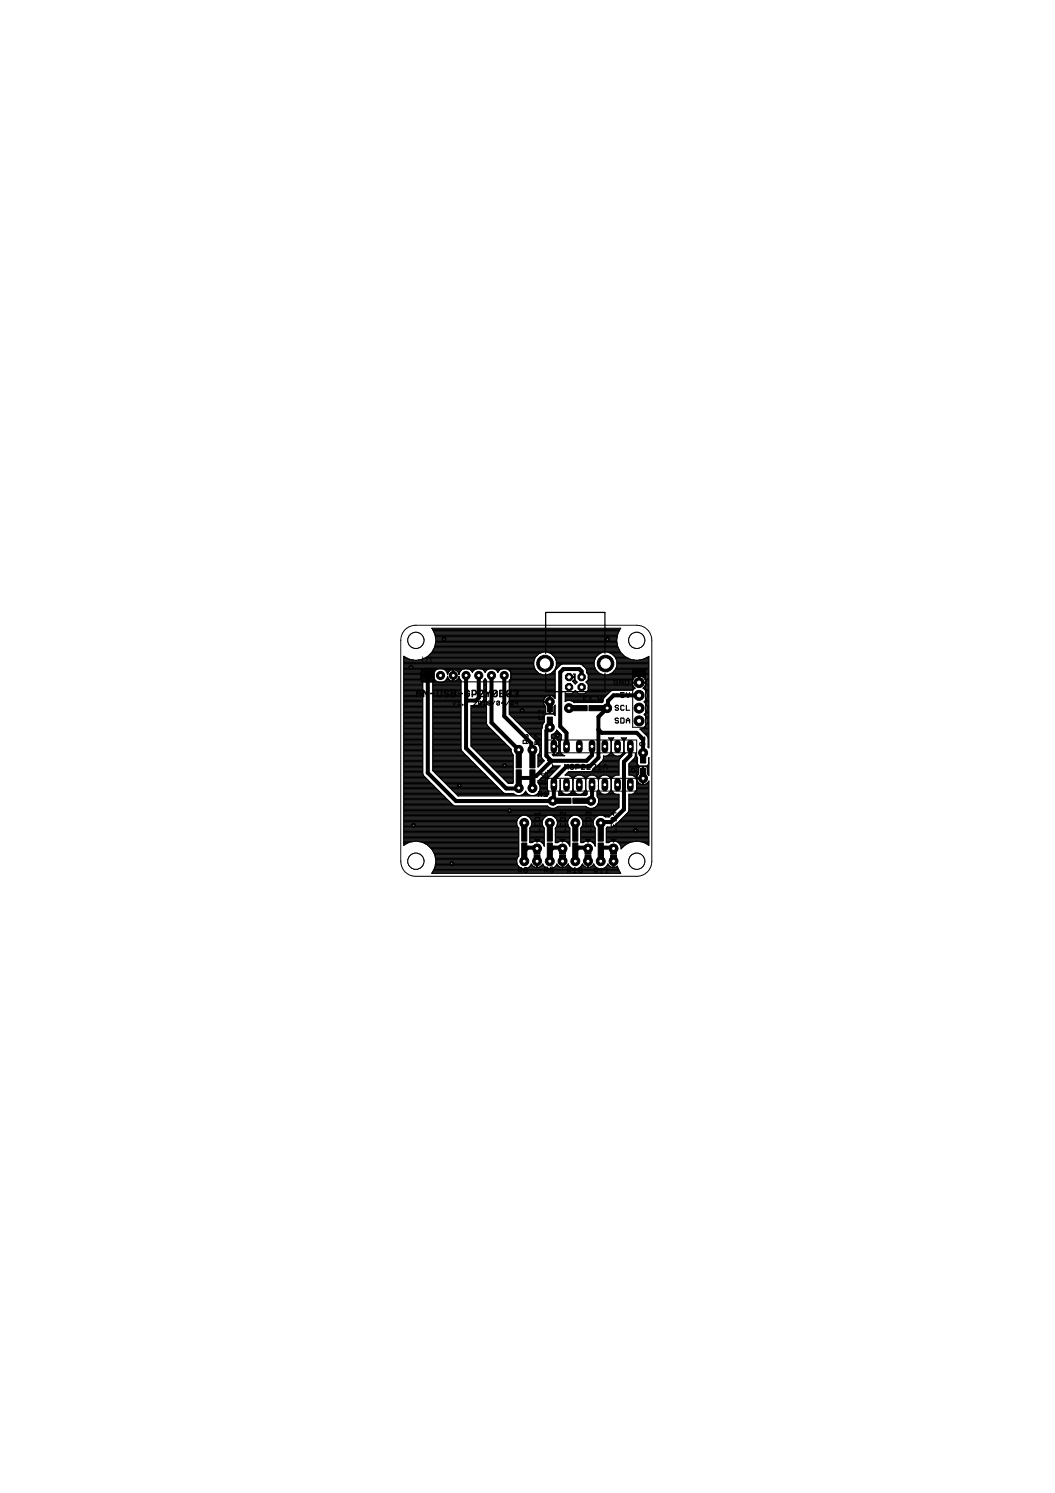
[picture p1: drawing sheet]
<svg xmlns="http://www.w3.org/2000/svg" width="210mm" height="297mm" viewBox="0 0 210 297" stroke-linecap="round" stroke-linejoin="round" font-family="sans-serif">
<defs><g id="words">
<text font-size="2" x="83.9" y="131.8">U1</text>
</g></defs>
<g fill="#000" stroke="#000" stroke-width=".2">
<path d="M108.9 139.1h1v2.5h-1zM102.7 153.2h1v3.2h-1zM102.7 149.6h1v3.2h-1zM105.4 153.2h1v3.2h-1zM105.4 149.6h1v3.2h-1zM108.9 142.7h1v2.5h-1zM110.4 158.8h3.2v1h-3.2zM113.6 140.4h3.2v1h-3.2zM114 158.8h3.2v1h-3.2zM117.2 140.4h3.2v1h-3.2zM127.4 149.2h1.1v2.6h-1.1zM127.4 152.8h1.1v2.6h-1.1z"/>
<path d="M103.8 164.1h1v3.2h-1zM103.8 167.7h1v3.2h-1zM106.3 170.2h1.1v.8h-1.1zM106.3 169.1h1.1v.8h-1.1zM108.9 164.1h1v3.2h-1zM108.9 167.7h1v3.2h-1zM111.3 170.2h1.2v.8h-1.2zM111.3 169.1h1.2v.8h-1.2zM114 164.1h1v3.2h-1zM114 167.7h1v3.2h-1zM116.4 170.2h1.2v.8h-1.2zM116.4 169.1h1.2v.8h-1.2z"/>
<path d="M119 164.1h1v3.2h-1zM119 167.7h1v3.2h-1zM121.5 170.2h1.2v.8h-1.2zM121.5 169.1h1.2v.8h-1.2z"/>
</g>
<g fill="none" stroke="#000" stroke-width=".8">
<path d="M85.1 134.4v19.4l5.6 5.6h19.2l.3-.3v-3l-.2-.1v-.8l2.7-2.7h4.6l1.8-1.8v-8.1l1.9-1.9v-1.3l1.1-1.1h5M92.7 134.4v14.5l8 8h2.4l.1-2.1h2.7M95.2 134.4v4.4l-.5 .6h-2M97.8 134.4v9.4l5.4 5.4v2M100.3 134.4v8.1l5.4 5.4v1l.2 .3M115.7 134.7v-1.1l-.4-.5h-3.2l-.6 .7v10.7l1.2 1.3v2.7M105.9 154.8v2M109.4 144.7l-.7 .7v5l1 1M109.7 151.4l-3 3h-.3l-.5 .4M113.2 140.9h2M117.8 148.5v1.8l-1.1 1.1h-7M117.8 156.1v3l-.2 .2"/>
<path d="M118.8 140.9h2M119.1 145.2l.6 .6h7l1.3 1.3v3.4M125.4 148.5v1.8l-1.3 1.3v9.4l-2.5 2.6h-1.9l-.2 .1M106.8 169.5v-.7l.2-.2h-2l-.7 .7v2M111.9 169.5v-.7l.2-.2h-2l-.7 .7v2M117 169.5v-.7l.2-.2h-2.1l-.6 .7 .1 1.9-.1 .1M119.5 169.3l.2 .2M122.1 169.5v-.7l.1-.2h-2.5v2.6l-.2 .1M122.1 170.6v.7"/>
</g>
<path d="M105.9 149.2v2M110 159.3h2M115.6 159.3h2M104.3 163.7v2M109.4 163.7v2M114.5 163.7v2M119.5 163.7v2" fill="none" stroke="#000" stroke-width=".42"/>
<g fill="none" stroke="#000" stroke-width=".21">
<path d="M80.3 134.5h3.4M80.3 135.9h3.8M80.3 139.4h3.8M80.3 138h3.8M80.3 138.7h3.8M80.3 139.7h3.8M80.3 139.9h3.8M80.3 139.6h3.8M80.3 139.2h3.8M80.3 139.1h3.8M80.3 138.9h3.8M80.3 138.6h3.8"/>
<path d="M80.3 138.4h3.8M80.3 138.2h3.8M80.3 137.9h3.8M80.3 137.7h3.8M80.3 137.5h3.8M80.3 137.4h3.8M80.3 137.2h3.8M80.3 137h3.8M80.3 136.9h3.8M80.3 136.7h3.8M80.3 136.5h3.8M80.3 136.4h3.8"/>
<path d="M80.3 136.2h3.8M80.3 136h3.8M80.3 135.7h3.8M80.3 135.5h3.8M80.3 135.4h3.8M80.3 135.2h3.6M80.3 135h3.5M80.3 134.9h3.4M80.3 134.7h3.4M80.3 134.3h3.4M80.3 134.2h3.4M80.3 134h3.4"/>
<path d="M80.3 133.8h3.4M80.3 133.7h3.5M80.3 133.5h3.7M80.3 133.3h3.9M80.3 133.2h4M80.3 132.8h26M80.3 132.7h26M80.3 132.5h25.9M80.3 132.3h25.9M80.3 132.2h25.9M80.3 132h25.9M80.3 131.8h25.9"/>
<path d="M80.3 131.7h25.9M80.3 131.5h25.9M80.3 131.3h2M80.3 131.1h1.1M80.3 131h.8M80.3 130.8h.5M80.3 130.7h.1M80.4 130.6v37.5M80.4 130.6h.1M80.4 130.6l1.1 .6M81.5 131.2h.1M81.5 131.2l1.2 .2"/>
<path d="M82.7 131.4h.1M83.2 131.3h23.1M84 131.2h.1M84 131.2l-1.3 .2M84.1 131.1h22.3M84.1 135.4v18.5l.2 .4 5.8 5.9 .4 .2h18.4a1.42 1.42 0 0 0 2.1 0h5.6a1.49 1.49 0 0 0 2 0 1.49 1.49 0 0 0 .2-2v-.8l.3-.6M84.4 131h22M84.5 133l-.8 .8v1.2l.4 .4M84.7 130.8h21.8M85 130.7h21.6M85.1 130.6h.1M85.1 130.6l-1.1 .6"/>
<path d="M85.2 130.5h21.6M85.4 130.3h21.6M85.6 130.2h21.5M85.7 133l.7 .7 .4-.5 .6-.2M85.7 130h21.7M85.9 133.2h1M85.9 129.8h21.9M86 125v.1M86 129.8h.1M86 129.8l-.9 .8M86 125l.5 1.2M86 125h37.5a4 4 0 0 0-.6 3.6"/>
<path d="M86 125.1h37.4M86 129.6h37.4M86 133.3h.7M86.1 125.3h37.2M86.1 135.4v17.9M86.1 135.9h5.6M86.1 139.4h5.6M86.1 138h5.6M86.1 138.7h5.6M86.1 139.7h5.6M86.1 139.9h5.6M86.1 139.6h5.6"/>
<path d="M86.1 139.2h5.6M86.1 139.1h5.6M86.1 138.9h5.6M86.1 138.6h5.6M86.1 138.4h5.6M86.1 138.2h5.6M86.1 137.9h5.6M86.1 137.7h5.6M86.1 137.5h5.6M86.1 137.4h5.6M86.1 137.2h5.6M86.1 137h5.6"/>
<path d="M86.1 136.9h5.6M86.1 136.7h5.6M86.1 136.5h5.6M86.1 136.4h5.6M86.1 136.2h5.6M86.1 136h5.6M86.1 135.7h1M86.1 135.5h.7M86.1 135.4h.5M86.1 129.5h37.2M86.2 125.4h37.1M86.2 129.3h37"/>
<path d="M86.2 133.5h.4M86.3 125.6h36.9M86.3 135.2h.2M86.3 129.1h36.8M86.3 125.8h36.8M86.4 129h36.7M86.4 133.7h.1M86.4 125.9h36.6M86.4 128.8h36.6M86.5 135.2l-.1-.1-.3 .3M86.5 135.2a1.42 1.42 0 0 0 2.3 0M86.5 126.1h36.4"/>
<path d="M86.5 126.2h.1M86.5 128.6v.1M86.5 128.6l-.5 1.2M86.5 126.2l.2 1.2-.2 1.2M86.5 128.6h36.4M86.6 128.5h36.3M86.6 126.3h36.3M86.6 126.4h36.2M86.6 128.3h36.2M86.6 128.1h36.2M86.6 126.6h36.2M86.6 128h36.2"/>
<path d="M86.6 126.8h36.2M86.7 127h36.1M86.7 127.8h36M86.7 127.6h36M86.7 127.1h36M86.7 127.5h36M86.7 127.3h36M87.9 133a1.34 1.34 0 0 1 1.1 1.2M88.1 135.7h3.6M88.4 133.2h3.6M88.5 135.5h1.5M88.6 133.3h1.1"/>
<path d="M88.6 135.4h1M88.8 133.5h.6M88.8 135.2h.6M88.9 133.7h.4M88.9 135h.3M88.9 133.8h.3M89 134.9h.1M89 134h.1M89 134.7h.1M89 134.2h.1M89.1 134.8l-.1-.2-.2 .6M89.1 134.8l.5 .6 .5 .1"/>
<path d="M89.4 133.5l.7-.3v1.1h.2v-1.1l.6 .3M89.4 133.5l-.4 .7M90.1 135.5v-1h.2v1M90.1 135.5h.2M90.1 135.4h.2M90.1 135.2h.2M90.1 135h.2M90.1 134.9h.2M90.1 134.7h.2M90.1 134.2h.2M90.1 134h.2M90.1 133.8h.2"/>
<path d="M90.1 133.7h.2M90.1 133.5h.2M90.1 133.3h.2M90.4 135.5h1.3M90.7 133.3h1.1M90.8 135.4h.9M90.9 133.5l.4 .6M90.9 133.5h.7M91 135.2h.5M91.1 133.7h.4M91.1 135h.4M91.2 133.8h.2"/>
<path d="M91.2 134.8l-.4 .6-.5 .1M91.2 134.9h.2M91.3 134h.1M91.3 134.7h.1M91.3 134.7l-.1 .1M91.3 134.1v.1M91.3 134.6v.1M91.3 134.7l.2 .5M91.3 134.2h.1M91.5 135.2l.2 .2M91.7 135.4v13.7l.2 .3 8.2 8.3M92.4 133l-.5 .2-.4 .4-.2 .5"/>
<path d="M93 133l.5 .2 .5 .6 .5-.6 .5-.2M93.5 133.2h1M93.7 133.3h.6M93.8 133.5h.3M93.9 133.7h.1M95.5 133l.6 .2 .4 .6 .5-.6 .5-.2M95.6 139.9h1.2M95.8 139.7h1M95.9 139.6h.9M96 133.2h1.1M96.1 139.4h.7M96.2 139.2h.6"/>
<path d="M96.2 133.3h.7M96.2 139.1h.6M96.3 135.4v3.6a2.25 2.25 0 0 1-2.6 1.4v8.1M96.3 135.9h.5M96.3 138h.5M96.3 138.7h.5M96.3 138.9h.5M96.3 138.6h.5M96.3 138.4h.5M96.3 138.2h.5M96.3 137.9h.5M96.3 137.7h.5"/>
<path d="M96.3 137.5h.5M96.3 137.4h.5M96.3 137.2h.5M96.3 137h.5M96.3 136.9h.5M96.3 136.7h.5M96.3 136.5h.5M96.3 136.4h.5M96.3 136.2h.5M96.3 136h.5M96.3 135.7h.5M96.3 135.5h.5"/>
<path d="M96.3 135.4h.5M96.4 133.5h.3M96.4 135.2l-.1 .2M96.4 135.2l.1-.2 .3 .4M96.4 135.2h.2M96.5 133.7h.1M96.5 135h.1M96.8 135.4v8.6M98.1 133h8.3M98.5 133.2h1.1M98.7 133.3h.7M98.9 133.5h.3"/>
<path d="M99 133.7h.1M100.1 133l-.6 .2-.4 .6-.5-.6-.5-.2h-17.8M100.6 133a1.41 1.41 0 0 1 .9 2.2M101.1 133.2h5.4M101.3 133.3h5.3M101.3 135.9h9.1M101.3 139.4h6.9M101.3 138h9.1M101.3 138.7h7.2M101.3 139.9h6.9M101.3 139.6h7.2M101.3 139.2h6.9"/>
<path d="M101.3 139.1h7M101.3 138.9h7.1M101.3 138.6h7.4M101.3 138.4h7.9M101.3 138.2h9.1M101.3 137.9h9.1M101.3 137.7h9.1M101.3 137.5h9.1M101.3 137.4h9.1M101.3 137.2h9.1M101.3 137h9.1M101.3 136.9h9.1"/>
<path d="M101.3 136.7h9.1M101.3 136.5h9.1M101.3 136.4h9.1M101.3 136.2h9.1M101.3 136h9.1M101.3 135.7h9.1M101.3 135.5h9.1M101.3 135.4h9.1M101.4 133.5h5.4M101.5 135.2l-.2 .2v6.7l5.3 5.2M101.5 135.2h8.9M101.6 133.7h5.3"/>
<path d="M101.6 135h8.8M101.6 133.8h5.5M101.7 134.9h8.7M101.7 134h5.7M101.7 134.5h8.7M101.7 134.7h8.7M101.7 134.3h8.7M101.7 134.2h6.1M108.1 139.7l.4 .8M109 129.8h10.9M109.1 134.2h1.3M109.3 139.4h.2"/>
<path d="M109.3 138.4v1.1h.2v-1.1M109.3 139.7h.2v.6h-.2zM109.3 138.7h.2M109.3 138.4a1.22 1.22 0 0 0-1.2 1.1h.4v.2h-7.2M109.3 139.9h.2M109.3 139.2h.2M109.3 139.1h.2M109.3 138.9h.2M109.3 138.6h.2M109.3 138.4h.2M109.5 130h10M109.5 138.4l.5 .2"/>
<path d="M109.5 134h.9M109.6 138.4h.8M109.8 130.2h9.3M109.8 133.8h.6M109.9 130.3h9.1M110 133.7h.4M110 138.6h.4M110.1 130.5h8.7M110.1 133.5h.4M110.3 138.7h.1M110.3 130.7h8.3M110.3 133.3h.2"/>
<path d="M110.4 138.9h.1M110.4 133.2h.2M110.4 130.8h8.1M110.5 133h.3M110.5 131h7.9M110.5 131.1h7.9M110.6 132.8h.4M110.6 131.3h7.7M110.6 133.2l-.2 .3v5.5l-.4-.4M110.6 132.7h.5M110.7 132.5h.6M110.7 131.5h7.5"/>
<path d="M110.7 132.3h.8M110.7 132.2h1.1M110.7 132h7.5M110.7 131.8h7.5M110.7 131.7h7.5M112.5 139.4h7.5M112.5 138h8.5M112.5 138.7h7.8M112.5 139.6h.1M112.5 139.2h7.5M112.5 139.1h7.6M112.5 138.9h7.6"/>
<path d="M112.5 138.6h8M112.5 138.4h8.1M112.5 138.2h8.3M112.5 137.9h.1M112.7 138l-.2-.2v1.8M112.9 139.4l-.4 .2M113.3 134.6h1v-.3l-.2-.2h.3v1.2l.4 .4-.3 .4-.6-.6 .4-.3v-.4h-1zM113.3 134.7h1.1M113.5 139.4l.7 .4h5.6l.2-.2M113.8 138l.7-.6 .7 .6M113.9 139.6h6.1M113.9 137.9h1.1"/>
<path d="M113.9 135.5h.7M114.1 135.7h.7M114.1 137.7h.7M114.1 135.4h.4M114.2 139.7h5.6M114.2 134.2h.2M114.2 135.9h.5M114.3 137.5h.4M114.3 135.2h.1M114.3 134.5h.1M114.3 135h.1M114.3 134.9h.1"/>
<path d="M114.3 134.3h.1M114.4 136h.1M114.4 137.4h.1M115.6 132.2h2.6M115.9 132.3h2.3M116.1 132.5h2.1M116.2 132.7h2.1M116.4 132.8h2M116.4 137.9h4.7M116.6 133h1.8M116.6 133l.1 .4M116.6 133l-.8-.7-.3-.2h-3.6l-.4 .2-.9 .9"/>
<path d="M116.6 137.7h4.7M116.6 135.7h9.2M116.6 133.2h1.9M116.7 133.3h1.9M116.7 133.8l.3 .4M116.7 133.4v.4M116.7 133.8h2.4M116.7 133.7h2.3M116.7 133.5h2.1M116.8 137.5h4.7M116.8 135.5h9M116.9 134h2.5"/>
<path d="M116.9 136h8.9M116.9 137.4h4.9M116.9 135.4h9M117 134.5h9.8M117 136.2v1.1l-.7 .7M117 134.2v1.1l-.4 .4 .4 .5M117 137.2h9M117 137h9.2M117 136.9h9.3M117 136.7h9.1M117 136.5h9M117 136.4h8.9"/>
<path d="M117 136.2h8.9M117 135.2h8.9M117 135h9M117 134.9h9.2M117 134.7h9.4M117 134.3h12.1M117 134.2h2.8M120 139.6h.1M120.1 138.9l-.1 .7M121.1 129.8h2.4M121.1 134.2h8M121.5 130h2.2"/>
<path d="M121.5 134h7.6M121.8 130.2h2.1M121.8 133.8h7.3M122 130.3h2M122 133.7h7.1M122.1 130.5h2.1M122.2 133.5h6.9M122.3 130.7h2.1M122.3 133.3h6.8M122.4 133.2h6.7M122.4 130.8h2.3M122.5 131h2.6"/>
<path d="M122.5 133h6.6M122.6 131.1h2.8M122.6 132.8h6.5M122.6 132.7h6.5M122.6 131.3h3.7M122.7 132.5h6.4M122.7 131.5h6.4M122.7 132.3h6.4M122.7 132.2h6.4M122.7 132h6.4M122.7 131.8h6.4M122.7 131.7h6.4"/>
<path d="M122.9 128.6l.5 1.2M123.4 129.8h.1M123.4 129.8l.9 .8M124.3 130.6h.1M124.3 130.6l1.2 .6M125.5 131.2h.1M125.5 131.2l1.2 .2M125.8 135.7h2.7M125.8 135.9l.2 .6M126 136.5l.4 .4-.5 .5h-4l-.4 .1-1.4 1.4M126.7 131.4h.1M127 134.5h.3"/>
<path d="M127 134.5v1.4h-10.3M127 134.5h.1M127 134.5a1.34 1.34 0 0 0-1.2 1.2M127 135.7h.3M127 135.5h.3M127 135.4h.3M127 135.2h.3M127 135h.3M127 134.9h.3M127 134.7h.3M127.1 131.3h2M127.3 134.5v1.4h1.8"/>
<path d="M127.3 134.5a1.34 1.34 0 0 1 1.2 1.2M127.3 134.5h.1M127.5 134.5h1.6M127.9 134.7h1.2M127.9 131.2h.1M127.9 131.2l-1.2 .2M128 136.9h1.1M128 131.1h1.1M128.1 137h1M128.1 134.9h1M128.2 136.7h.9M128.2 136.7l-.3 .2 .6 .6 .2 .5"/>
<path d="M128.2 139.6h.9M128.2 139.7h.9M128.2 135h.9M128.3 137.2h.8M128.3 136.5h.8M128.3 131h.8M128.4 135.2h.7M128.4 139.4h.7M128.4 136.4h.7M128.4 136.3l-.2 .4M128.4 139.9h.7M128.4 135.4h.7"/>
<path d="M128.4 137.4h.7M128.4 136.2h.7M128.5 136h.6M128.5 135.5h.6M128.5 135.9l-.1 .4M128.5 135.7h.6M128.5 139.2h.6M128.5 137.5h.6M128.6 139.1h.5M128.6 137.7h.5M128.7 138.9h.4M128.7 130.8h.4"/>
<path d="M128.7 137.9h.4M128.7 138v.7l-.2 .6-.4 .3 .4 .4 .2 .6M128.7 138h.4M128.7 138.7h.4M128.7 138.6h.4M128.7 138.4h.4M128.7 138.2h.4M129 130.7h.1M129 130.6h.1M129 130.6l-1.1 .6M129 130.6l.1 18.2-.2-.1v-1.8l-.1-.4-1.5-1.5 .8-.2M80.3 148.6h3.8"/>
<path d="M80.3 158.4h8M80.3 157.9h7.5M80.3 155.9h5.5M80.3 154.2h3.9M80.3 158.2h7.9M80.3 153.5h3.8M80.3 146.8h3.8M80.3 142.1h3.8M80.3 154h3.8M80.3 159.9h9.6M80.3 159.7h9.4M80.3 159.6h9.2"/>
<path d="M80.3 159.4h9M80.3 159.2h8.9M80.3 159h8.7M80.3 158.9h8.5M80.3 158.7h8.4M80.3 158.6h8.2M80.3 158.1h7.7M80.3 157.7h7.4M80.3 157.5h7.2M80.3 157.4h7M80.3 157.2h6.9M80.3 157h6.7"/>
<path d="M80.3 156.9h6.5M80.3 156.7h6.4M80.3 156.5h6.2M80.3 156.4h6M80.3 156.2h5.8M80.3 156h5.7M80.3 155.7h5.3M80.3 155.5h5.2M80.3 155.4h5M80.3 155.2h4.8M80.3 155h4.7M80.3 154.9h4.5"/>
<path d="M80.3 154.7h4.3M80.3 154.5h4.2M80.3 154.3h4M80.3 153.8h3.8M80.3 153.7h3.8M80.3 153.3h3.8M80.3 153.2h3.8M80.3 153h3.8M80.3 152.8h3.8M80.3 152.7h3.8M80.3 152.5h3.8M80.3 152.3h3.8"/>
<path d="M80.3 152.2h3.8M80.3 152h3.8M80.3 151.8h3.8M80.3 151.7h3.8M80.3 151.5h3.8M80.3 151.3h3.8M80.3 151.2h3.8M80.3 151h3.8M80.3 150.8h3.8M80.3 150.6h3.8M80.3 150.5h3.8M80.3 150.3h3.8"/>
<path d="M80.3 150.2h3.8M80.3 150h3.8M80.3 149.8h3.8M80.3 149.6h3.8M80.3 149.5h3.8M80.3 149.3h3.8M80.3 149.1h3.8M80.3 149h3.8M80.3 148.8h3.8M80.3 148.5h3.8M80.3 148.3h3.8M80.3 148.1h3.8"/>
<path d="M80.3 148h3.8M80.3 147.8h3.8M80.3 147.6h3.8M80.3 147.5h3.8M80.3 147.3h3.8M80.3 147.1h3.8M80.3 147h3.8M80.3 146.6h3.8M80.3 146.5h3.8M80.3 146.3h3.8M80.3 146.1h3.8M80.3 145.9h3.8"/>
<path d="M80.3 145.8h3.8M80.3 145.6h3.8M80.3 145.4h3.8M80.3 145.3h3.8M80.3 145.1h3.8M80.3 144.9h3.8M80.3 144.8h3.8M80.3 144.6h3.8M80.3 144.4h3.8M80.3 144.3h3.8M80.3 144.1h3.8M80.3 143.9h3.8"/>
<path d="M80.3 143.8h3.8M80.3 143.6h3.8M80.3 143.4h3.8M80.3 143.3h3.8M80.3 143.1h3.8M80.3 142.9h3.8M80.3 142.7h3.8M80.3 142.6h3.8M80.3 142.4h3.8M80.3 142.2h3.8M80.3 141.9h3.8M80.3 141.8h3.8"/>
<path d="M80.3 141.6h3.8M80.3 141.4h3.8M80.3 141.2h3.8M80.3 141.1h3.8M80.3 140.9h3.8M80.3 140.7h3.8M80.3 140.6h3.8M80.3 140.4h3.8M80.3 140.2h3.8M80.3 140.1h3.8M86.1 148.6h5.6M86.1 153.3l5 5.1h17.7l.4-.4v-.4l-.3-.6"/>
<path d="M86.1 146.8h5.6M86.1 142.1h5.6M86.1 153.3h9.7M86.1 153.2h9.5M86.1 153h9.3M86.1 152.8h9.2M86.1 152.7h9M86.1 152.5h8.8M86.1 152.3h8.7M86.1 152.2h8.5M86.1 152h8.3M86.1 151.8h8.2"/>
<path d="M86.1 151.7h8M86.1 151.5h7.8M86.1 151.3h7.7M86.1 151.2h7.5M86.1 151h7.3M86.1 150.8h7.2M86.1 150.6h7M86.1 150.5h6.8M86.1 150.3h6.7M86.1 150.2h6.5M86.1 150h6.3M86.1 149.8h6.1"/>
<path d="M86.1 149.6h6M86.1 149.5h5.8M86.1 149.3h5.7M86.1 149.1h5.7M86.1 149h5.6M86.1 148.8h5.6M86.1 148.5h5.6M86.1 148.3h5.6M86.1 148.1h5.6M86.1 148h5.6M86.1 147.8h5.6M86.1 147.6h5.6"/>
<path d="M86.1 147.5h5.6M86.1 147.3h5.6M86.1 147.1h5.6M86.1 147h5.6M86.1 146.6h5.6M86.1 146.5h5.6M86.1 146.3h5.6M86.1 146.1h5.6M86.1 145.9h5.6M86.1 145.8h5.6M86.1 145.6h5.6M86.1 145.4h5.6"/>
<path d="M86.1 145.3h5.6M86.1 145.1h5.6M86.1 144.9h5.6M86.1 144.8h5.6M86.1 144.6h5.6M86.1 144.4h5.6M86.1 144.3h5.6M86.1 144.1h5.6M86.1 143.9h5.6M86.1 143.8h5.6M86.1 143.6h5.6M86.1 143.4h5.6"/>
<path d="M86.1 143.3h5.6M86.1 143.1h5.6M86.1 142.9h5.6M86.1 142.7h5.6M86.1 142.6h5.6M86.1 142.4h5.6M86.1 142.2h5.6M86.1 141.9h5.6M86.1 141.8h5.6M86.1 141.6h5.6M86.1 141.4h5.6M86.1 141.2h5.6"/>
<path d="M86.1 141.1h5.6M86.1 140.9h5.6M86.1 140.7h5.6M86.1 140.6h5.6M86.1 140.4h5.6M86.1 140.2h5.6M86.1 140.1h5.6M86.3 153.5h9.6M86.4 153.7h9.7M86.6 153.8h9.7M86.8 154h9.7M87 154.2h9.6"/>
<path d="M87.1 154.3h9.7M87.3 154.5h9.6M87.5 154.7h9.6M87.6 154.9h9.7M87.8 155h9.7M88 155.2h9.6M88.1 155.4h9.7M88.3 155.5h9.7M88.5 155.7h9.6M88.6 155.9h9.7M88.8 156h9.7M89 156.2h9.6"/>
<path d="M89.1 156.4h9.7M89.3 156.5h9.7M89.5 156.7h9.6M89.6 156.9h9.7M89.8 157h9.7M90 157.2h9.7M90.1 157.4h9.7M90.3 157.5h9.7M90.5 157.7h9.6M90.7 157.9h11.5l.2 .2M90.8 158.1h11.5M91 158.2h11.7"/>
<path d="M93.7 148.5l7.4 7.4 1-.1v-5.6l-.4-.7M93.7 146.8h5.7M93.7 142.1h3.1M93.7 148.5h7.4M93.7 148.3h7.2M93.7 148.1h7.1M93.7 148h6.9M93.7 147.8h6.7M93.7 147.6h6.5M93.7 147.5h6.4M93.7 147.3h6.2M93.7 147.1h6"/>
<path d="M93.7 147h5.9M93.7 146.6h5.6M93.7 146.5h5.4M93.7 146.3h5.2M93.7 146.1h5M93.7 145.9h4.9M93.7 145.8h4.7M93.7 145.6h4.5M93.7 145.4h4.4M93.7 145.3h4.2M93.7 145.1h4M93.7 144.9h3.9"/>
<path d="M93.7 144.8h3.7M93.7 144.6h3.5M93.7 144.4h3.3M93.7 144.3h3.2M93.7 144.1h3.2M93.7 143.9h3.1M93.7 143.8h3.1M93.7 143.6h3.1M93.7 143.4h3.1M93.7 143.3h3.1M93.7 143.1h3.1M93.7 142.9h3.1"/>
<path d="M93.7 142.7h3.1M93.7 142.6h3.1M93.7 142.4h3.1M93.7 142.2h3.1M93.7 141.9h3.1M93.7 141.8h3.1M93.7 141.6h3.1M93.7 141.4h3.1M93.7 141.2h3.1M93.7 141.1h3.1M93.7 140.9h3.1M93.7 140.7h3.1"/>
<path d="M93.7 140.6h3.1M93.7 140.4h3.1M93.9 148.6h7.4M94.1 148.8h7.3M94.2 149h7.4M94.4 149.1h7.3M94.6 149.3h7.1M94.7 149.5h7M94.9 149.6h6.9M95.1 149.8h6.8M95.2 150h6.7M95.3 140.2h1.5"/>
<path d="M95.4 150.2h6.7M95.4 140.1h1.4M95.6 150.3h6.5M95.7 150.5h6.4M95.9 150.6h6.2M96.1 150.8h6M96.2 151h5.9M96.4 151.2h5.7M96.6 151.3h5.5M96.8 151.5h5.3M96.8 144l.1 .3 4.8 4.8v.4M96.9 151.7h5.2"/>
<path d="M97.1 151.8h5M97.3 152h4.8M97.4 152.2h4.7M97.6 152.3h4.5M97.8 152.5h4.3M97.9 152.7h4.2M98.1 152.8h4M98.3 153h3.8M98.4 153.2h3.7M98.6 153.3h3.5M98.8 153.5h3.3M98.9 153.7h3.2"/>
<path d="M99.1 153.8h3M99.3 154h2.8M99.4 154.2h2.7M99.6 154.3h2.5M99.8 154.5h2.3M99.9 154.7h2.2M100.1 154.9h2M100.1 157.7l.4 .2M100.3 155h1.8M100.5 155.2h1.6M100.6 155.4h1.5M100.8 155.5h1.3"/>
<path d="M101 155.7h1.1M101.3 142.1h9.1M101.3 141.9h7.3M101.3 141.8h7.2M101.3 141.6h7.2M101.3 141.4h7.2M101.3 141.2h7.2M101.3 141.1h7.2M101.3 140.9h7.2M101.3 140.7h7.2M101.3 140.6h7.2M101.3 140.4h7.1"/>
<path d="M101.3 140.2h7M101.3 140.1h6.9M101.5 142.2h7M101.7 142.4h6.6M101.8 142.6h6.5M102 142.7h6.3M102.2 142.9h6.1M102.3 143.1h6M102.4 158.1l.5 .2h.6l.6-.2M102.5 143.3h5.8M102.7 143.4h5.6M102.8 143.6h5.5"/>
<path d="M103 143.8h5.2M103.2 143.9h4.9M103.3 144.1h4.7M103.5 144.3h4.4M103.7 158.2h1.8M103.7 144.4h4.2M103.8 144.6h4.1M104 144.8h3.9M104.1 158.1l.5-.7 .5 .7M104.1 158.1h1M104.2 144.9h3.6M104.2 157.9h.7"/>
<path d="M104.4 145.1h3.3M104.4 157.7h.4M104.5 157.5h.1M104.5 145.3h3.2M104.7 145.4h3M104.9 145.6h2.8M105 145.8h2.7M105.1 158.1l.5 .2h.6l.6-.2M105.2 145.9h2.5M105.4 146.1h2.3M105.5 146.3h2.2M105.7 146.5h2"/>
<path d="M105.9 146.6h1.8M106 146.8h1.7M106.2 147h1.5M106.4 147.1h1.3M106.4 158.2h2.6M106.5 147.3h1.2M106.6 147.3a1.07 1.07 0 0 0 .6 1l.2 .6v.6M106.6 147.5h1.1M106.7 147.6h1M106.7 147.8h1M106.8 158.1h2.4M106.8 148h.9"/>
<path d="M107 157.9h2.2M107 148.1h.7M107 155.7h1.9M107 155.5h1.9M107 155.4h1.9M107 152.5h.2M107 152.3h.3M107 152.2h.5M107 152h.7M107 151.8h.8M107 151.7h1M107 151.5h1.2"/>
<path d="M107 151.3h1.2M107 151.2h1.1M107 151h.9M107 150.8h.8M107 150.6h.7M107 150.5h.7M107 150.3h.7M107.1 150.2h.6M107.1 155.9h1.8M107.1 157.7h2.1M107.2 148.3h.5M107.2 150h.5"/>
<path d="M107.3 157.5h1.9M107.3 156h1.6M107.3 148.5h.4M107.3 155.2h1.6M107.3 149.8h.4M107.3 157.4h1.8M107.3 156.2h1.6M107.3 148.6h.4M107.4 149.6h.3M107.4 157.2h1.6M107.4 156.4h1.5M107.4 148.8h.3"/>
<path d="M107.4 149.5l-.4 .7v2.4l1.3-1.2-.4-.5M107.4 157h1.5M107.4 156.9h1.5M107.4 156.7h1.5M107.4 156.5h1.5M107.4 149.5h.3M107.4 149.3h.3M107.4 149.1h.3M107.4 149h.3M107.5 155h1.5M107.6 154.9h1.5M107.8 154.7h1.4"/>
<path d="M107.9 144.8l-.2 .4v5.4l.2 .3M107.9 144.8h.1M108 154.5h1.3M108.1 154.3h1.4M108.3 142.4v1.3l-.4 .7v.4M108.3 154.2h1.3M108.5 154h1.3M108.5 140.5v1.2l.3 .3h.5v-1.5h.2v1.5l.7-.1v-1.4M108.6 142l-.3 .4M108.6 153.8h1.4M108.8 153.7h1.4M108.9 157v-1.8l.2-.5 2.3-2.3h-1.3l-3.1 2.9v.5a1.46 1.46 0 0 1-.2 2.3"/>
<path d="M109 153.5h1.3M109.2 153.3h1.3M109.3 141.9h.2M109.3 141.8h.2M109.3 141.6h.2M109.3 141.4h.2M109.3 141.2h.2M109.3 141.1h.2M109.3 140.9h.2M109.3 140.7h.2M109.3 140.6h.2M109.3 140.2h.2"/>
<path d="M109.3 140.1h.2M109.3 153.2h1.3M109.5 153h1.3M109.6 152.8h1.4M109.7 146.8h2M109.7 146.6h2M109.7 146.5h2M109.7 146.3h2M109.8 152.7h1.3M109.9 150.1h.1M109.9 146.1h1.7M109.9 150.1l.2 .1"/>
<path d="M109.9 150.2h.1M110 152.5h1.3M110.1 150.3h2.1M110.1 150.2h.2M110.1 150h.2M110.1 149.8h.2M110.1 149.6h.2M110.1 149.5h.2M110.1 149.3h.2M110.1 149.1h.2M110.1 149h.2M110.1 148.8h.2"/>
<path d="M110.1 148.3h.2M110.1 148.1h.2M110.1 148h.2M110.1 147.8h.2M110.1 147.6h.2M110.1 147.5h.2M110.1 147.3h.2M110.1 147.1h.2M110.1 147h.2M110.1 141.9h.3M110.2 140.5l.2-.2v2.1l-.3-.4M110.2 141.8h.2"/>
<path d="M110.2 141.6h.2M110.2 141.4h.2M110.2 141.2h.2M110.2 141.1h.2M110.2 140.9h.2M110.2 140.7h.2M110.2 140.6h.2M110.3 145.9h1.2M110.3 148.5h1.2M110.3 142.2h.1M110.4 140.4h.1M110.4 150.2h1.5"/>
<path d="M110.4 145.8h.9M110.6 145.6h.5M110.7 147h1M110.7 145.4h.3M110.8 145.3l-.6 .7-.5 .2v.7l.4-.1v1.6h1.1v-.8l-.4-.5-.5-.3v3.4M110.8 145.3l.9 .9v.9M110.8 145.3h.1M110.8 150h1M110.9 147.1h.8M111 149.8l-.7 .4M111 149.8h.6M111 147.3h.6"/>
<path d="M111.1 149.6l-.1 .2M111.1 149.6h.4M111.1 147.5h.4M111.1 149.5h.4M111.2 149.5l-.1 .1M111.2 147.6h.3M111.2 148.6v.9M111.2 157.9h.9M111.2 158.1h5.6M111.2 157.7h.7M111.2 157.5h.5M111.2 149.3h.3"/>
<path d="M111.2 149.1h.3M111.2 149h.3M111.2 148.8h.3M111.2 148.3h.3M111.2 148.1h.3M111.2 148h.3M111.2 147.8h.3M111.3 157.4h.3M111.4 157.2h.1M111.4 155.2v1.8M111.4 157l-.2 .6v.6h5.4l.2-.1M111.4 155.9h.1"/>
<path d="M111.4 157h.1M111.4 156.9h.1M111.4 156.7h.1M111.4 156.5h.1M111.4 156.4h.1M111.4 156.2h.1M111.4 156h.1M111.4 155.7h.1M111.4 155.5h.1M111.4 155.4h.1M111.5 148.6h-1.4v1.6M111.5 157a1.29 1.29 0 0 0 1.2 1.1 1.29 1.29 0 0 0 1.3-1.1"/>
<path d="M111.5 155.2h-.1M111.5 155.2h.1M111.7 147.1l-.2 .5v1.8l.2 .5 .7 .5h-2.3l-.2-.3M112.6 154h10.5M112.8 153.8h10.3M113 154.2l.4 .2 .4 .3 .2 .5M113 153.7h10.1M113.3 157.9h1.3M113.3 154.3h1.3M113.6 157.7h.8M113.6 154.5h.8M113.7 157.5h.5"/>
<path d="M113.7 154.7h.6M113.8 157.4h.4M113.8 154.9h.4M113.9 157.2h.2M113.9 155h.2M114 155.9h.1M114 155.2v1.8M114 157h.1M114 156.9h.1M114 156.7h.1M114 156.5h.1M114 156.4h.1"/>
<path d="M114 156.2h.1M114 156h.1M114 155.7h.1M114 155.5h.1M114 155.4h.1M114 155.2h.1M114 157a1.29 1.29 0 0 0 1.3 1.1 1.29 1.29 0 0 0 1.2-1.1M115 154.2l-.4 .2-.4 .3-.2 .5M115.5 154.2l.5 .2 .3 .3 .2 .5M115.9 157.9h.9M115.9 154.3h1.3M116.1 157.7h.7"/>
<path d="M116.1 154.5h.8M116.3 157.5h.5M116.3 154.7h.5M116.4 157.4h.3M116.4 154.9h.3M116.4 157.2h.2M116.4 155h.2M116.5 155.9h.1M116.5 155.2v1.8M116.5 157h.1M116.5 156.9h.1M116.5 156.7h.1"/>
<path d="M116.5 156.5h.1M116.5 156.4h.1M116.5 156.2h.1M116.5 156h.1M116.5 155.7h.1M116.5 155.5h.1M116.5 155.4h.1M116.5 155.2h.1M116.5 157l.3 .6v.5M117.5 154.2l-.8 .5-.2 .5M117.9 153.3h5.2M118 154.2l.5 .2 .4 .3 .2 .5"/>
<path d="M118 153.2h5.1M118.2 153h4.9M118.4 152.8h4.7M118.4 154.3h1.3M118.6 152.7h4.5M118.6 154.5h.9M118.7 152.5h4.4M118.8 158.4h4.3M118.8 157.9h.9M118.8 158.2h4.3M118.8 158.1h4.3M118.8 157.7h.7"/>
<path d="M118.8 157.5h.5M118.8 154.7h.5M118.9 158.6h4.2M118.9 152.3h4.2M118.9 157.4h.3M118.9 154.9h.3M119 159.9h4.1M119 158.7h4.1M119 157.2h.1M119 155h.1M119 159.7h4.1M119 158.9h4.1"/>
<path d="M119 157h.1M119 155.2h.1M119.1 155.9h.1M119.1 155.2v1.8M119.1 156.9h.1M119.1 156.7h.1M119.1 156.5h.1M119.1 156.4h.1M119.1 156.2h.1M119.1 156h.1M119.1 155.7h.1M119.1 155.5h.1"/>
<path d="M119.1 155.4h.1M119.1 152.2h4M119.1 157a1.29 1.29 0 0 0 1.2 1.1 1.29 1.29 0 0 0 1.3-1.1M119.1 159.6h4M119.1 159.4h4M119.1 159.2h4M119.1 159h4M119.2 152h3.9M119.4 151.8h3.7M119.5 151.7h3.6M119.7 151.5h3.4M119.9 151.3h3.2"/>
<path d="M120 151.2h3.2M120 151h3.3M120.1 150.4l-.2 .9-2 2.1-.4 .1M120.1 150.4h.1M120.1 150.8h3.4M120.1 150.6h3.5M120.1 150.5h3.7M120.1 154.2l-.5 .2-.5 .8M120.6 154.2l.5 .2 .3 .3 .2 .5M120.8 150.3h1.6M120.9 154.3h1.4M121 157.9h1.2"/>
<path d="M121.1 150.2h1M121.2 157.7h.8M121.2 154.5h.8M121.2 147h.8M121.3 150h.6M121.3 157.5h.6M121.3 154.7h.6M121.4 147.1h.4M121.4 147.1l.2 .5M121.4 147.1l-.3-.3h1l-.3 .3M121.4 149.8h.4M121.5 157.4h.3"/>
<path d="M121.5 154.9h.3M121.5 147.3h.2M121.5 149.6h.2M121.5 157.2h.2M121.5 155h.2M121.5 147.5h.2M121.6 149.5h.1M121.6 157h.1M121.6 155.2h.1M121.6 148.6h.1M121.6 155.9h.1M121.6 157a1.3 1.3 0 0 0 1.5 1v2.6l-1.9 2h-.7a1.46 1.46 0 0 0-2.2 .3"/>
<path d="M121.6 149.4a1.33 1.33 0 0 1-1.5 1M121.6 147.6v1.8M121.6 155.2v1.8M121.6 156.9h.1M121.6 156.7h.1M121.6 156.5h.1M121.6 156.4h.1M121.6 156.2h.1M121.6 156h.1M121.6 155.7h.1M121.6 155.5h.1M121.6 155.4h.1"/>
<path d="M121.6 149.3h.1M121.6 149.1h.1M121.6 149h.1M121.6 148.8h.1M121.6 148.5h.1M121.6 148.3h.1M121.6 148.1h.1M121.6 148h.1M121.6 147.8h.1M121.6 147.6h.1M121.8 147.1l-.2 .5M122.6 154.2l-.4 .2-.6 .8"/>
<path d="M123.3 151l-.2 .3v2.9h-10.7l.7-.7h10M123.4 150.3h.6M123.7 150.2h.4M123.8 147h.7M123.8 150h.5M123.9 147.1l-.3-.3h1.1l-.4 .3M123.9 147.1l.2 .5v1.8a1.28 1.28 0 0 1-1.2 1.1 1.28 1.28 0 0 1-1.3-1.1M123.9 147.1h.5M124 149.8h.3M124 147.3h.3M124 149.6h.2M124.1 147.5h.1"/>
<path d="M124.1 149.5h.1M124.1 148.6h.1M124.1 149.3h.1M124.1 149.1h.1M124.1 149h.1M124.1 148.8h.1M124.1 148.5h.1M124.1 148.3h.1M124.1 148.1h.1M124.1 148h.1M124.1 147.8h.1M124.1 147.6h.1"/>
<path d="M124.3 147.1l-.2 .5v1.8l.3 .5-1.1 1.1M125.1 158.4h4M125.1 158.2h4M125.1 153.5h2M125.1 154h1.9M125.1 159.9h4M125.1 159.7h4M125.1 159.6h4M125.1 159.4h4M125.1 159.2h4M125.1 159h4M125.1 158.9h4"/>
<path d="M125.1 158.7h4M125.1 158.6h4M125.1 158.1h4M125.1 153.8h2M125.1 153.7h2M125.1 153.3h2M125.1 153.2h2M125.1 153h2M125.1 152.8h2M125.1 152.7h2M125.1 152.5h2.2M125.1 152.3h2"/>
<path d="M125.1 152.2h1.9M125.1 152h1.8M125.3 151.8h1.6M125.4 151.7h1.5M125.6 151.5h1.3M125.7 154.2l.4 .2 .6 .8v1.8M125.8 151.3h1.1M125.9 151.2h1M126 157.9h3.1M126 154.3h.8M126.1 151h.8M126.3 157.7h2.8"/>
<path d="M126.3 154.5h.4M126.3 150.8h.6M126.3 150.6h.4M126.4 149.9l.5 .9M126.4 150.5l-.1 .4-1.2 1.1v2.2h1.8M126.4 149.9v.6M126.4 150.5h.2M126.4 150.3h.2M126.4 150.2h.1M126.4 150h.1M126.4 157.5h2.7M126.4 154.7h.3"/>
<path d="M126.5 154.9h.6M126.5 157.4h2.6M126.6 157.2h2.5M126.6 155h.1M126.7 155.9h.5M126.7 157a1.27 1.27 0 0 1-1.6 1v3.2l-.1 .4M126.7 157h2.4M126.7 156.9h2.4M126.7 156.7h2.4M126.7 156.5h2.4M126.7 156.4h2.4M126.7 156.2h2.4"/>
<path d="M126.7 156h.8M126.7 155.7h.3M126.7 155.5h.2M126.7 155.4h.1M126.7 155.2h.1M126.9 150.8v1.3l.3 .3h1.5l.4-.3M126.9 154.2l-.2 .5h.4v.2h-.4a1.23 1.23 0 0 0 1.1 1.2v-1.2h.2v1.2l.6-.2 .5-.5-.1 12.7M127.4 145.1h1.7M127.6 145.3h1.5M127.7 144.9h1.4M127.7 145.4h1.4M127.8 155.9h.2"/>
<path d="M127.8 154.2h.2v.5h-.2zM127.8 153.5h.2M127.8 155.8h.1M127.8 156h.2M127.8 155.7h.2M127.8 155.5h.2M127.8 155.4h.2M127.8 155.2h.2M127.8 155h.2M127.8 154.7h.2M127.8 154.5h.2M127.8 154.3h.2"/>
<path d="M127.8 153.8h.2M127.8 153.7h.2M127.8 153.3h.2M127.8 153.2h.2M127.8 153h.2M127.8 152.8h.2M127.8 152.7h.2M127.8 152.5h.2M127.9 145.6h1.2M128 155.8h.1M128.1 145.8h1M128.1 144.8h1"/>
<path d="M128.2 142.1h.9M128.2 145.9h.9M128.2 144.6h.9M128.2 142.2h.9M128.4 156h.7M128.4 141.9h.7M128.4 146.1h.7M128.4 144.4h.7M128.4 142.4h.7M128.5 144.3h.6M128.5 142.6h.6M128.5 141.8h.6"/>
<path d="M128.5 140.1h.6M128.6 146.3h.5M128.6 141.6h.5M128.6 144.1h.5M128.6 142.7h.5M128.6 140.2h.5M128.6 152.5h.5M128.7 155.9h.4M128.7 143.9h.4M128.7 142.9h.4M128.7 141.4h.4M128.7 140.4h.4"/>
<path d="M128.7 143.7l-.2 .6-.4 .5M128.7 140.6v.6l-.2 .6-.4 .4 .4 .3 .2 .6M128.7 143.1v.6M128.7 146.5h.4M128.7 143.8h.4M128.7 143.6h.4M128.7 143.4h.4M128.7 143.3h.4M128.7 143.1h.4M128.7 141.2h.4M128.7 141.1h.4M128.7 140.9h.4"/>
<path d="M128.7 140.7h.4M128.7 140.6h.4M128.8 152.7v1.2l.2 .3M128.8 152.7l-.2-.2h-.6v1.5h-.2v-1.5h-.6l-.1 .3v1.1l-.2 .3M128.8 152.7h.3M128.8 152.3h.3M128.8 153.5h.3M128.8 153.8h.3M128.8 153.7h.3M128.8 153.3h.3M128.8 153.2h.3M128.8 153h.3"/>
<path d="M128.8 152.8h.3M128.8 146.6h.3M128.9 155.7h.2M128.9 154h.2M128.9 146.8h.2M128.9 148.6h.2M128.9 152.2h.2M128.9 148.5h.2M128.9 148.3h.2M128.9 148.1h.2M128.9 148h.2M128.9 147.8h.2"/>
<path d="M128.9 147.6h.2M128.9 147.5h.2M128.9 147.3h.2M128.9 147.1h.2M128.9 147h.2M129 154.2h.1M129 155.5h.1M129.1 150.8v3.5l-.1-.1M129.1 152h.1M129.1 151.8h.1M129.1 151.7h.1M129.1 151.5h.1"/>
<path d="M129.1 151.3h.1M129.1 151.2h.1M129.1 151h.1M129.1 150.8h.1M80.3 160.4h28.6M80.3 167.3h22.9M80.3 167.6h1M80.3 168.1h.1M80.3 164.6h22.8M80.3 168h.4M80.3 167.8h.7M80.3 167.4h1.8"/>
<path d="M80.3 167.1h22.9M80.3 167h22.9M80.3 166.8h22.9M80.3 166.6h22.9M80.3 166.5h22.9M80.3 166.3h22.9M80.3 166.1h22.9M80.3 165.9h22.9M80.3 165.8h22.9M80.3 165.6h22.9M80.3 165.4h22.9M80.3 165.3h22.9"/>
<path d="M80.3 165.1h22.9M80.3 164.9h22.9M80.3 164.8h22.9M80.3 164.4h22.7M80.3 164.3h22.6M80.3 164.1h22.5M80.3 163.9h22.5M80.3 163.8h22.5M80.3 163.6h22.5M80.3 163.4h22.5M80.3 163.3h22.6M80.3 163.1h22.7"/>
<path d="M80.3 162.9h22.7M80.3 162.8h22.9M80.3 162.6h23M80.3 162.4h23.3M80.3 162.2h23.7M80.3 162.1h41.4M80.3 161.9h41.5M80.3 161.7h41.7M80.3 161.6h41.9M80.3 161.4h42M80.3 161.2h42.2M80.3 161.1h42.4"/>
<path d="M80.3 160.9h42.6M80.3 160.7h29.2M80.3 160.6h28.8M80.3 160.2h9.9M80.3 160.1h9.7M80.4 168.1a3.9 3.9 0 0 1 4.7 0M83.4 167.4h19.8M84.1 167.6h19.1M84.5 167.8h18.7M84.8 168h18.4M85.1 168.1l.9 .9M85.1 168.1h18.1"/>
<path d="M85.3 168.3h17.9M85.4 168.5h17.8M85.6 168.6h17.6M85.8 168.8h17.4M85.9 169h17.3M86 173.7h37.4M86 169h.1M86 173.7h.1M86 169l.5 1.1M86 169.1h17.2M86.1 173.5h37.3M86.1 169.3h17.1"/>
<path d="M86.1 173.3h37.2M86.2 169.5h17M86.2 173.2h37M86.3 169.7h16.9M86.3 173h36.8M86.4 169.8h16.8M86.4 172.8h36.6M86.5 170h16.7M86.5 172.7h17.1M86.5 172.6l-.5 1.1M86.5 170.1h16.7M86.5 172.6h.1"/>
<path d="M86.5 170.1l.2 1.2-.2 1.3M86.6 172.5h16.8M86.6 172.3h16.6M86.6 170.3h16.6M86.6 172.2h16.4M86.6 170.5h16.4M86.6 170.6h16.4M86.6 172h16.4M86.7 171.8h16.2M86.7 170.8h16.2M86.7 171.7h16.1M86.7 171h16.1"/>
<path d="M86.7 171.5h16.1M86.7 171.2h16.1M86.7 171.3h16.1M102.8 163.4v.6l.2 .6M102.8 171.6l.2 .6 .5 .4 .5 .2M103 164.6l.2 .1M103.2 170.3l-.4 .7v.6M103.2 164.7v5.6M104.6 162.2h4.5M105 172.7h3.7M105.1 162.4h3.5M105.3 172.5h1.1"/>
<path d="M105.3 162.6h3.1M105.4 167.3h2.9M105.4 164.7v2.9h.5l.7-.3M105.4 167.4h.8M105.4 167.1h2.9M105.4 167h2.9M105.4 166.8h2.9M105.4 166.6h2.9M105.4 166.5h2.9M105.4 166.3h2.9M105.4 166.1h2.9M105.4 165.9h2.9"/>
<path d="M105.4 165.8h2.9M105.4 165.6h2.9M105.4 165.4h2.9M105.4 165.3h2.9M105.4 165.1h2.9M105.4 164.9h2.9M105.4 164.8h2.9M105.4 172.3h.7M105.5 162.8h2.7M105.6 164.6h2.5M105.6 162.9a1.53 1.53 0 0 0-1.6-.7 1.53 1.53 0 0 0-1.2 1.2M105.6 162.9l.2 .5"/>
<path d="M105.6 172.2h.3M105.6 162.9h2.5M105.6 164.4h2.5M105.7 172h.1M105.7 163.1h2.3M105.7 164.3h2.3M105.7 163.3h2.2M105.8 172l-.1-.1-.5 .7-.6 .2M105.8 172l.6 .5M105.8 164.1h2.1M105.8 163.4v.6l-.4 .7M105.8 163.9h2.1"/>
<path d="M105.8 163.8h2.1M105.8 163.6h2.1M105.8 163.4h2.1M106.4 172.5l.3 .1v-1.2h.3v1.2l.3-.1M106.7 170.7h.3v.5h-.3zM106.7 172.5h.3M106.7 172.3h.3M106.7 172.2h.3M106.7 172h.3M106.7 171.8h.3M106.7 171.7h.3M106.7 171.5h.3"/>
<path d="M106.7 171.2h.3M106.7 171h.3M106.7 170.8h.3M107.1 167.3l.6 .2 .4 .5M107.3 172.5h1.1M107.5 167.4h.8M107.6 172.3h.6M107.8 167.6h.5M107.8 172.1l-.5 .4M107.8 172.2h.3M107.9 163.4v.6l.2 .6M107.9 172l-.1 .1"/>
<path d="M107.9 172l.1-.1 .5 .7 .6 .2M107.9 172h.1M107.9 167.8h.4M108.1 164.6l.2 .1M108.1 168h.2M108.2 168.1h.1M108.3 168.3h.1M108.3 164.7v3.7l-.2-.4M109.7 162.2h4.4M110.1 172.7h3.6M110.1 162.4h3.6M110.3 172.5h1.1"/>
<path d="M110.4 162.6h3.1M110.5 167.3h2.9M110.5 164.7v2.9h.5l.6-.3M110.5 167.4h.8M110.5 167.1h2.9M110.5 167h2.9M110.5 166.8h2.9M110.5 166.6h2.9M110.5 166.5h2.9M110.5 166.3h2.9M110.5 166.1h2.9M110.5 165.9h2.9"/>
<path d="M110.5 165.8h2.9M110.5 165.6h2.9M110.5 165.4h2.9M110.5 165.3h2.9M110.5 165.1h2.9M110.5 164.9h2.9M110.5 164.8h2.9M110.5 160.7h6.6M110.5 172.3h.6M110.5 162.8h2.8M110.6 164.6h2.6M110.7 162.9a1.53 1.53 0 0 0-1.6-.7 1.53 1.53 0 0 0-1.2 1.2"/>
<path d="M110.7 162.9l.2 .5M110.7 172.2h.3M110.7 162.9h2.5M110.7 164.4h2.4M110.7 172h.1M110.7 163.1h2.4M110.8 164.3h2.3M110.8 163.3h2.2M110.8 172v-.1l-.6 .7-.5 .2M110.8 172l.6 .5M110.8 164.1h2.2M110.8 160.6h5.9"/>
<path d="M110.9 163.4h2.1M110.9 163.4v.6l-.4 .7M110.9 163.9h2.1M110.9 163.8h2.1M110.9 163.6h2.1M111.4 172.5l.4 .1v-1.2h.2v1.2l.4-.1M111.8 170.7h.2v.5h-.2zM111.8 172.5h.2M111.8 172.3h.2M111.8 172.2h.2M111.8 172h.2M111.8 171.8h.2"/>
<path d="M111.8 171.7h.2M111.8 171.5h.2M111.8 171.2h.2M111.8 171h.2M111.8 170.8h.2M112.2 167.3l.6 .2 .4 .5M112.4 172.5h1.1M112.6 167.4h.8M112.7 172.3h.6M112.9 167.6h.5M112.9 172.1l-.5 .4M112.9 172.2h.3"/>
<path d="M113 163.4v.6l.2 .6M113 172l-.1 .1M113 172l.1-.1 .5 .7 .6 .2M113 172h.1M113 167.8h.4M113.2 164.6l.2 .1M113.2 168h.2M113.3 168.1h.1M113.3 168.3h.1M113.4 164.7v3.7l-.2-.4M114.8 162.2h4.4M115.2 172.7h3.6"/>
<path d="M115.2 162.4h3.6M115.4 172.5h1.1M115.4 162.6h3.2M115.5 167.3h2.9M115.5 164.7v2.9h.5l.7-.3M115.5 167.4h.8M115.5 167.1h2.9M115.5 167h2.9M115.5 166.8h2.9M115.5 166.6h2.9M115.5 166.5h2.9M115.5 166.3h2.9"/>
<path d="M115.5 166.1h2.9M115.5 165.9h2.9M115.5 165.8h2.9M115.5 165.6h2.9M115.5 165.4h2.9M115.5 165.3h2.9M115.5 165.1h2.9M115.5 164.9h2.9M115.5 164.8h2.9M115.6 172.3h.6M115.6 162.8h2.8M115.7 164.6h2.6"/>
<path d="M115.7 162.9a1.52 1.52 0 0 0-1.5-.7 1.52 1.52 0 0 0-1.2 1.2M115.7 162.9l.3 .5M115.7 172.2h.4M115.7 162.9h2.6M115.8 164.4h2.4M115.8 172h.1M115.8 163.1h2.4M115.9 164.3h2.2M115.9 163.3h2.2M115.9 172v-.1l-.6 .7-.5 .2M115.9 172l.1 .1M115.9 164.1h2.2"/>
<path d="M116 163.4v.6l-.5 .7M116 163.9h2M116 163.8h2M116 163.6h2M116 163.4h2M116 172.1l.5 .4M116.5 172.5l.4 .1v-1.2h.2v1.2l.4-.1M116.9 170.7h.2v.5h-.2zM116.9 172.5h.2M116.9 172.3h.2M116.9 172.2h.2M116.9 172h.2"/>
<path d="M116.9 171.8h.2M116.9 171.7h.2M116.9 171.5h.2M116.9 171.2h.2M116.9 171h.2M116.9 170.8h.2M117.3 167.3l.6 .2 .4 .5M117.5 172.5h1.1M117.7 167.4h.7M117.8 172.3h.6M117.9 167.6h.5M117.9 172.2h.4"/>
<path d="M118 163.4v.6l.3 .6M118.1 172l-.6 .5M118.1 172v-.1l.6 .7 .5 .2M118.1 172h.1M118.1 167.8h.3M118.1 160.7h4.9M118.3 162.9l-.3 .5M118.3 164.6l.1 .1M118.3 168h.1M118.3 168.1h.1M118.4 168.3h.1M118.4 164.7v3.7l-.1-.4"/>
<path d="M118.5 160.6h4.6M118.6 160.4h4.5M118.8 160.2h4.3M118.9 160.1h4.2M119.9 162.2h1.6M120.2 172.7h2.7M120.3 162.4h1M120.5 172.5h1.1M120.6 167.3h8.5M120.6 164.7v2.9h.5l.7-.3M120.6 167.4h.8M120.6 167.1h8.5"/>
<path d="M120.6 167h8.5M120.6 166.8h8.5M120.6 166.6h8.5M120.6 166.5h8.5M120.6 166.3h8.5M120.6 166.1h8.5M120.6 165.9h8.5M120.6 165.8h8.5M120.6 165.6h8.5M120.6 165.4h8.5M120.6 165.3h8.5M120.6 165.1h8.5"/>
<path d="M120.6 164.9h8.5M120.6 164.8h8.5M120.7 172.3h.6M120.8 164.6h8.3M120.8 164.6l-.2 .1M120.8 172.2h.3M120.9 172h.1M121 172l-.1-.1-.5 .7-.6 .2M121 172l.1 .1M121.1 172.1l.5 .4M121.6 172.5l.4 .1v-1.2h.2v1.2l.4-.1M122 170.7h.2v.5h-.2z"/>
<path d="M122 172.5h.2M122 172.3h.2M122 172.2h.2M122 172h.2M122 171.8h.2M122 171.7h.2M122 171.5h.2M122 171.2h.2M122 171h.2M122 170.8h.2M122.1 164.4h7M122.3 164.3h6.8"/>
<path d="M122.4 167.3l.5 .2 .4 .5M122.5 164.1h6.6M122.6 172.5h.3M122.7 163.9h6.4M122.7 167.4h3.3M122.8 163.8h6.3M122.9 172.3l-.3 .2M122.9 172.3v.3M122.9 172.3h.1M122.9 172.6h.1M122.9 172.6l.5 1.1M123 163.6h6.1"/>
<path d="M123 167.6h2.3M123.1 163.4h6M123.2 167.8h1.8M123.3 163.3h5.8M123.3 168l.3 .9 .7-.8M123.3 168h1.3M123.4 168.1h1M123.4 173.7h.1M123.5 168.3h.7M123.5 163.1h5.6M123.5 168.5h.5M123.6 168.8h.1"/>
<path d="M123.6 168.6h.2M123.7 162.9h5.4M123.8 162.8h5.3M124 162.6h5.1M124.2 162.4h4.9M124.3 162.2h4.8M124.5 162.1h4.6M124.7 161.9h4.4M124.8 161.7h4.3M125 161.6l-2.8 2.8-.4 .2M125 161.6h4.1M125.1 161.4h4"/>
<path d="M125.1 160.4h4M125.1 161.2h4M125.1 161.1h4M125.1 160.9h4M125.1 160.7h4M125.1 160.6h4M125.1 160.2h4M125.1 160.1h4M125.5 167.6h.1M125.5 167.6l1.2-.3 1.2 .3M125.5 167.6l-1.2 .5M127.4 167.4h1.7"/>
<path d="M127.9 167.6l1.1 .5M127.9 167.6h.1M128.1 167.6h1M128.4 167.8h.7M128.7 168h.4M129 168.1h.1"/>
<circle cx="108.4" cy="132" r="2.3"/>
<circle cx="120.5" cy="132" r="2.3"/>
</g>
<circle cx="128" cy="149.8" r=".89" fill="#000" stroke="#000" stroke-width=".2"/>
<circle cx="128" cy="149.8" r=".4" fill="#fff" stroke="#000" stroke-width=".2"/>
<circle cx="128" cy="154.9" r=".89" fill="#000" stroke="#000" stroke-width=".2"/>
<circle cx="128" cy="154.9" r=".4" fill="#fff" stroke="#000" stroke-width=".2"/>
<circle cx="109.4" cy="139.6" r=".89" fill="#000" stroke="#000" stroke-width=".2"/>
<circle cx="109.4" cy="139.6" r=".4" fill="#fff" stroke="#000" stroke-width=".2"/>
<circle cx="109.4" cy="144.7" r=".89" fill="#000" stroke="#000" stroke-width=".2"/>
<circle cx="109.4" cy="144.7" r=".4" fill="#fff" stroke="#000" stroke-width=".2"/>
<path d="M110.2 155.4v1.4" fill="none" stroke="#000" stroke-width="1.3"/>
<circle cx="110.2" cy="156.1" r=".4" fill="#fff" stroke="#000" stroke-width=".2"/>
<path d="M112.7 155.4v1.4" fill="none" stroke="#000" stroke-width="1.3"/>
<circle cx="112.7" cy="156.1" r=".4" fill="#fff" stroke="#000" stroke-width=".2"/>
<path d="M120.3 155.4v1.4" fill="none" stroke="#000" stroke-width="1.3"/>
<circle cx="120.3" cy="156.1" r=".4" fill="#fff" stroke="#000" stroke-width=".2"/>
<path d="M122.9 155.4v1.4" fill="none" stroke="#000" stroke-width="1.3"/>
<circle cx="122.9" cy="156.1" r=".4" fill="#fff" stroke="#000" stroke-width=".2"/>
<path d="M115.3 155.4v1.4" fill="none" stroke="#000" stroke-width="1.3"/>
<circle cx="115.3" cy="156.1" r=".4" fill="#fff" stroke="#000" stroke-width=".2"/>
<path d="M117.8 155.4v1.4" fill="none" stroke="#000" stroke-width="1.3"/>
<circle cx="117.8" cy="156.1" r=".4" fill="#fff" stroke="#000" stroke-width=".2"/>
<path d="M125.4 155.4v1.4" fill="none" stroke="#000" stroke-width="1.3"/>
<circle cx="125.4" cy="156.1" r=".4" fill="#fff" stroke="#000" stroke-width=".2"/>
<path d="M125.4 147.8v1.4" fill="none" stroke="#000" stroke-width="1.3"/>
<circle cx="125.4" cy="148.5" r=".4" fill="#fff" stroke="#000" stroke-width=".2"/>
<path d="M122.9 147.8v1.4" fill="none" stroke="#000" stroke-width="1.3"/>
<circle cx="122.9" cy="148.5" r=".4" fill="#fff" stroke="#000" stroke-width=".2"/>
<path d="M120.3 147.8v1.4" fill="none" stroke="#000" stroke-width="1.3"/>
<circle cx="120.3" cy="148.5" r=".4" fill="#fff" stroke="#000" stroke-width=".2"/>
<path d="M117.8 147.8v1.4" fill="none" stroke="#000" stroke-width="1.3"/>
<circle cx="117.8" cy="148.5" r=".4" fill="#fff" stroke="#000" stroke-width=".2"/>
<path d="M115.3 147.8v1.4" fill="none" stroke="#000" stroke-width="1.3"/>
<circle cx="115.3" cy="148.5" r=".4" fill="#fff" stroke="#000" stroke-width=".2"/>
<path d="M112.7 147.8v1.4" fill="none" stroke="#000" stroke-width="1.3"/>
<circle cx="112.7" cy="148.5" r=".4" fill="#fff" stroke="#000" stroke-width=".2"/>
<path d="M110.2 147.8v1.4" fill="none" stroke="#000" stroke-width="1.3"/>
<circle cx="110.2" cy="148.5" r=".4" fill="#fff" stroke="#000" stroke-width=".2"/>
<circle cx="110" cy="159.3" r=".89" fill="#000" stroke="#000" stroke-width=".2"/>
<circle cx="110" cy="159.3" r=".4" fill="#fff" stroke="#000" stroke-width=".2"/>
<circle cx="117.6" cy="159.3" r=".89" fill="#000" stroke="#000" stroke-width=".2"/>
<circle cx="117.6" cy="159.3" r=".4" fill="#fff" stroke="#000" stroke-width=".2"/>
<circle cx="113.2" cy="136.7" r=".78" fill="#000" stroke="#000" stroke-width=".2"/>
<circle cx="113.2" cy="136.7" r=".47" fill="#fff" stroke="#000" stroke-width=".2"/>
<circle cx="115.7" cy="136.7" r=".78" fill="#000" stroke="#000" stroke-width=".2"/>
<circle cx="115.7" cy="136.7" r=".47" fill="#fff" stroke="#000" stroke-width=".2"/>
<circle cx="115.7" cy="134.7" r=".78" fill="#000" stroke="#000" stroke-width=".2"/>
<circle cx="115.7" cy="134.7" r=".47" fill="#fff" stroke="#000" stroke-width=".2"/>
<circle cx="113.2" cy="134.7" r=".78" fill="#000" stroke="#000" stroke-width=".2"/>
<circle cx="113.2" cy="134.7" r=".47" fill="#fff" stroke="#000" stroke-width=".2"/>
<circle cx="120.5" cy="132" r="1.65" fill="#000" stroke="#000" stroke-width=".2"/>
<circle cx="120.5" cy="132" r="1.14" fill="#fff" stroke="#000" stroke-width=".2"/>
<circle cx="108.4" cy="132" r="1.65" fill="#000" stroke="#000" stroke-width=".2"/>
<circle cx="108.4" cy="132" r="1.14" fill="#fff" stroke="#000" stroke-width=".2"/>
<circle cx="113.2" cy="140.9" r=".89" fill="#000" stroke="#000" stroke-width=".2"/>
<circle cx="113.2" cy="140.9" r=".4" fill="#fff" stroke="#000" stroke-width=".2"/>
<circle cx="120.8" cy="140.9" r=".89" fill="#000" stroke="#000" stroke-width=".2"/>
<circle cx="120.8" cy="140.9" r=".4" fill="#fff" stroke="#000" stroke-width=".2"/>
<circle cx="103.2" cy="149.2" r=".89" fill="#000" stroke="#000" stroke-width=".2"/>
<circle cx="103.2" cy="149.2" r=".4" fill="#fff" stroke="#000" stroke-width=".2"/>
<circle cx="103.2" cy="156.8" r=".89" fill="#000" stroke="#000" stroke-width=".2"/>
<circle cx="103.2" cy="156.8" r=".4" fill="#fff" stroke="#000" stroke-width=".2"/>
<circle cx="105.9" cy="149.2" r=".89" fill="#000" stroke="#000" stroke-width=".2"/>
<circle cx="105.9" cy="149.2" r=".4" fill="#fff" stroke="#000" stroke-width=".2"/>
<circle cx="105.9" cy="156.8" r=".89" fill="#000" stroke="#000" stroke-width=".2"/>
<circle cx="105.9" cy="156.8" r=".4" fill="#fff" stroke="#000" stroke-width=".2"/>
<circle cx="106.8" cy="171.3" r=".89" fill="#000" stroke="#000" stroke-width=".2"/>
<circle cx="106.8" cy="171.3" r=".4" fill="#fff" stroke="#000" stroke-width=".2"/>
<circle cx="106.8" cy="168.8" r=".89" fill="#000" stroke="#000" stroke-width=".2"/>
<circle cx="106.8" cy="168.8" r=".4" fill="#fff" stroke="#000" stroke-width=".2"/>
<circle cx="111.9" cy="171.3" r=".89" fill="#000" stroke="#000" stroke-width=".2"/>
<circle cx="111.9" cy="171.3" r=".4" fill="#fff" stroke="#000" stroke-width=".2"/>
<circle cx="111.9" cy="168.8" r=".89" fill="#000" stroke="#000" stroke-width=".2"/>
<circle cx="111.9" cy="168.8" r=".4" fill="#fff" stroke="#000" stroke-width=".2"/>
<circle cx="117" cy="171.3" r=".89" fill="#000" stroke="#000" stroke-width=".2"/>
<circle cx="117" cy="171.3" r=".4" fill="#fff" stroke="#000" stroke-width=".2"/>
<circle cx="117" cy="168.8" r=".89" fill="#000" stroke="#000" stroke-width=".2"/>
<circle cx="117" cy="168.8" r=".4" fill="#fff" stroke="#000" stroke-width=".2"/>
<circle cx="122.1" cy="171.3" r=".89" fill="#000" stroke="#000" stroke-width=".2"/>
<circle cx="122.1" cy="171.3" r=".4" fill="#fff" stroke="#000" stroke-width=".2"/>
<circle cx="122.1" cy="168.8" r=".89" fill="#000" stroke="#000" stroke-width=".2"/>
<circle cx="122.1" cy="168.8" r=".4" fill="#fff" stroke="#000" stroke-width=".2"/>
<circle cx="104.3" cy="171.3" r=".89" fill="#000" stroke="#000" stroke-width=".2"/>
<circle cx="104.3" cy="171.3" r=".4" fill="#fff" stroke="#000" stroke-width=".2"/>
<circle cx="104.3" cy="163.7" r=".89" fill="#000" stroke="#000" stroke-width=".2"/>
<circle cx="104.3" cy="163.7" r=".4" fill="#fff" stroke="#000" stroke-width=".2"/>
<circle cx="109.4" cy="171.3" r=".89" fill="#000" stroke="#000" stroke-width=".2"/>
<circle cx="109.4" cy="171.3" r=".4" fill="#fff" stroke="#000" stroke-width=".2"/>
<circle cx="109.4" cy="163.7" r=".89" fill="#000" stroke="#000" stroke-width=".2"/>
<circle cx="109.4" cy="163.7" r=".4" fill="#fff" stroke="#000" stroke-width=".2"/>
<circle cx="114.5" cy="171.3" r=".89" fill="#000" stroke="#000" stroke-width=".2"/>
<circle cx="114.5" cy="171.3" r=".4" fill="#fff" stroke="#000" stroke-width=".2"/>
<circle cx="114.5" cy="163.7" r=".89" fill="#000" stroke="#000" stroke-width=".2"/>
<circle cx="114.5" cy="163.7" r=".4" fill="#fff" stroke="#000" stroke-width=".2"/>
<circle cx="119.5" cy="171.3" r=".89" fill="#000" stroke="#000" stroke-width=".2"/>
<circle cx="119.5" cy="171.3" r=".4" fill="#fff" stroke="#000" stroke-width=".2"/>
<circle cx="119.5" cy="163.7" r=".89" fill="#000" stroke="#000" stroke-width=".2"/>
<circle cx="119.5" cy="163.7" r=".4" fill="#fff" stroke="#000" stroke-width=".2"/>
<circle cx="127.1" cy="140.9" r=".99" fill="#000" stroke="#000" stroke-width=".2"/>
<circle cx="127.1" cy="140.9" r=".51" fill="#fff" stroke="#000" stroke-width=".2"/>
<circle cx="127.1" cy="143.4" r=".99" fill="#000" stroke="#000" stroke-width=".2"/>
<circle cx="127.1" cy="143.4" r=".51" fill="#fff" stroke="#000" stroke-width=".2"/>
<circle cx="127.1" cy="138.3" r=".99" fill="#000" stroke="#000" stroke-width=".2"/>
<circle cx="127.1" cy="138.3" r=".51" fill="#fff" stroke="#000" stroke-width=".2"/>
<circle cx="127.1" cy="135.8" r=".99" fill="#000" stroke="#000" stroke-width=".2"/>
<circle cx="127.1" cy="135.8" r=".51" fill="#fff" stroke="#000" stroke-width=".2"/>
<circle cx="90.2" cy="134.4" r=".8" fill="#000" stroke="#000" stroke-width=".2"/>
<circle cx="90.2" cy="134.4" r=".4" fill="#fff" stroke="#000" stroke-width=".2"/>
<circle cx="92.7" cy="134.4" r=".8" fill="#000" stroke="#000" stroke-width=".2"/>
<circle cx="92.7" cy="134.4" r=".4" fill="#fff" stroke="#000" stroke-width=".2"/>
<circle cx="87.7" cy="134.4" r=".8" fill="#000" stroke="#000" stroke-width=".2"/>
<circle cx="87.7" cy="134.4" r=".4" fill="#fff" stroke="#000" stroke-width=".2"/>
<circle cx="95.2" cy="134.4" r=".8" fill="#000" stroke="#000" stroke-width=".2"/>
<circle cx="95.2" cy="134.4" r=".4" fill="#fff" stroke="#000" stroke-width=".2"/>
<circle cx="97.8" cy="134.4" r=".8" fill="#000" stroke="#000" stroke-width=".2"/>
<circle cx="97.8" cy="134.4" r=".4" fill="#fff" stroke="#000" stroke-width=".2"/>
<circle cx="100.3" cy="134.4" r=".8" fill="#000" stroke="#000" stroke-width=".2"/>
<circle cx="100.3" cy="134.4" r=".4" fill="#fff" stroke="#000" stroke-width=".2"/>
<circle cx="85.1" cy="134.4" r=".87" fill="#000" stroke="#000" stroke-width=".2"/>
<circle cx="85.1" cy="134.4" r=".4" fill="#fff" stroke="#000" stroke-width=".2"/>
<circle cx="89.9" cy="171.8" r=".4" fill="#000" stroke="#000" stroke-width=".2"/>
<circle cx="89.9" cy="171.8" r=".19" fill="#fff" stroke="#000" stroke-width=".2"/>
<circle cx="82.3" cy="164.2" r=".4" fill="#000" stroke="#000" stroke-width=".2"/>
<circle cx="82.3" cy="164.2" r=".19" fill="#fff" stroke="#000" stroke-width=".2"/>
<circle cx="126.4" cy="165.2" r=".4" fill="#000" stroke="#000" stroke-width=".2"/>
<circle cx="126.4" cy="165.2" r=".19" fill="#fff" stroke="#000" stroke-width=".2"/>
<circle cx="81.8" cy="132.8" r=".4" fill="#000" stroke="#000" stroke-width=".2"/>
<circle cx="81.8" cy="132.8" r=".19" fill="#fff" stroke="#000" stroke-width=".2"/>
<circle cx="88.3" cy="127.2" r=".4" fill="#000" stroke="#000" stroke-width=".2"/>
<circle cx="88.3" cy="127.2" r=".19" fill="#fff" stroke="#000" stroke-width=".2"/>
<circle cx="120.8" cy="127.2" r=".4" fill="#000" stroke="#000" stroke-width=".2"/>
<circle cx="120.8" cy="127.2" r=".19" fill="#fff" stroke="#000" stroke-width=".2"/>
<circle cx="110.9" cy="146.3" r=".4" fill="#000" stroke="#000" stroke-width=".2"/>
<circle cx="110.9" cy="146.3" r=".19" fill="#fff" stroke="#000" stroke-width=".2"/>
<circle cx="119.4" cy="138.8" r=".4" fill="#000" stroke="#000" stroke-width=".2"/>
<circle cx="119.4" cy="138.8" r=".19" fill="#fff" stroke="#000" stroke-width=".2"/>
<circle cx="103.9" cy="141.3" r=".4" fill="#000" stroke="#000" stroke-width=".2"/>
<circle cx="103.9" cy="141.3" r=".19" fill="#fff" stroke="#000" stroke-width=".2"/>
<circle cx="100.4" cy="152.3" r=".4" fill="#000" stroke="#000" stroke-width=".2"/>
<circle cx="100.4" cy="152.3" r=".19" fill="#fff" stroke="#000" stroke-width=".2"/>
<circle cx="91.4" cy="156.3" r=".4" fill="#000" stroke="#000" stroke-width=".2"/>
<circle cx="91.4" cy="156.3" r=".19" fill="#fff" stroke="#000" stroke-width=".2"/>
<circle cx="101.4" cy="161.3" r=".4" fill="#000" stroke="#000" stroke-width=".2"/>
<circle cx="101.4" cy="161.3" r=".19" fill="#fff" stroke="#000" stroke-width=".2"/>
<circle cx="125.9" cy="153.2" r=".4" fill="#000" stroke="#000" stroke-width=".2"/>
<circle cx="125.9" cy="153.2" r=".19" fill="#fff" stroke="#000" stroke-width=".2"/>
<g fill="none" stroke="#000" stroke-width=".23">
<path d="M116.1 139.2h.4M116.8 138.7h-.7v1M117.2 139l.4-.3v1M117.2 139.7h.7M122.4 138.3h.7M122.7 138v.6M122.9 135.4l-.2-.1h-.3l-.2 .1v.7l.2 .1h.3l.2-.1v-.4h-.4M124 135.3v.9l-.7-.9v.9M124.2 137.8h-.7v.5l.3-.2 .4 .2v.3l-.2 .2h-.3l-.2-.2M124.4 135.3h.5l.2 .1v.7l-.2 .1h-.5zM124.6 137.8v.7l.3 .3 .4-.3v-.7M104.1 146.2l.5 .6"/>
<path d="M104.6 146.3l.3-.1 .2 .4-.5 .2zM104.7 147.9v-.5l-.1-.1h-.4l-.1 .1v.5h1M105.1 147.3l-.4 .3M106.4 147v-.7l1 .7M107.1 148.1v-.5l-.2-.2h-.3l-.2 .2v.5h1M107.1 158.1h.5l.2-.5-.2-.1h-.5v1M107.3 142.5l-.2 .1v.3l.2 .2h.6l.2-.2v-.3l-.2-.1M107.4 147.4l-.3 .4M107.5 158.1l.3 .4M107.6 156h.9M107.6 155.8v.3M107.7 154.7l-.1 .2v.3l.1 .2h.7l.1-.2-.1-.5"/>
<path d="M108.1 141.4v.6l-.8-.6-.2 .1v.3l.2 .2M108.2 157.8l.4-.3v1M108.2 158.5h.7M108.5 153.6v.7M108.5 155.8v.3M108.5 154h-.9l.3 .3M112.4 153.1v-1l.3 .3 .3-.3v1M114.1 152.3l-.1-.2h-.4l-.1 .2v.6l.1 .2h.4l.1-.2M114.6 152.7h.5l.1-.1v-.3l-.1-.2h-.5v1M115.7 152.3l.1-.2h.4l.1 .2-.6 .8h.6M116.8 152.3l.1-.2h.4l.1 .2-.6 .8h.6M117.9 152.3l.2-.2h.3l.2 .2-.7 .8h.7"/>
<path d="M119 153.1h.7M119 152.4l.3-.3v1M120.1 153.1v-.7l.3-.3 .4 .3v.7M120.1 152.6h.7M123.1 140.5l-.2-.2h-.3l-.2 .2 .2 .3h.3l.2 .2-.2 .3h-.3l-.2-.2M123.1 143l-.2-.1-.5 .1 .2 .4 .5 .1-.2 .3h-.3l-.2-.1M123.5 142.9h.5l.2 .1v.7l-.2 .1h-.5zM124.2 140.5l-.2-.2h-.3l-.2 .2v.6l.2 .2h.3l.2-.2M124.6 143.8v-.6l.3-.3 .4 .3v.6M124.6 140.3v1h.7M124.6 143.4h.7M127.5 147.7l-.2 .2v.3l.2 .2h.6l.2-.2-.2-.5"/>
<path d="M128.3 146.6v.7M128.3 146.9h-1l.3 .4M103.2 173.2h.5l.1-.1v-.3l-.1-.2h-.5v1M103.5 173.2l.3 .4M104.4 173.1l-.1-.2 .1-.3 .5 .2-.1 .3M104.4 173.1l-.1 .1 .1 .4 .5-.2-.1-.3M104.4 173.1h.4M106.4 162.8l.2-.1h.7l.1 .1v.5h-1zM106.4 163.8v.6h1v-.6M106.9 164.1v.3M107.4 164.9v.6h-1M107.4 161.5v.7"/>
<path d="M107.4 161.9h-1l.4 .3M108.4 173.2h.5l.1-.5-.1-.2h-.5v1M108.7 173.2l.3 .3M110.1 173h-.5l-.1-.2 .1-.3 .5 .2v.6l-.1 .2h-.4l-.1-.2M111.5 162.9l.2-.2h.6l.2 .2v.5h-1zM111.5 163.8v.7h1v-.7M112 164.1v.4M112.5 164.9v.7h-1M112.5 161.6v.7l-.7-.7-.3 .2v.3l.2 .2M113 173.3h.5l.1-.2-.1-.5h-.5v1M113.3 173.3l.3 .3M114.1 173l.3-.4v1"/>
<path d="M114.1 173.6h.6M115.8 172.8l-.1-.2h-.4l-.1 .2v.7M115.8 172.8v.7l-.1 .1-.5-.1M115.8 172.8l-.6 .7M116.6 163.8v.7h1v-.7M116.7 162.7h.7l.2 .2v.5h-1v-.5zM117.1 161.8l.1-.2 .4 .2v.3l-.2 .2M117.1 161.8l-.2-.2-.3 .2 .1 .5M117.1 161.8v.1M117.1 164.1v.4M117.6 164.9v.7h-1M118.2 173.4h.5l.2-.2-.2-.4h-.5v.9"/>
<path d="M118.5 173.4l.4 .3M119.3 173.1l.3-.3v.9M119.3 173.7h.7M120.4 173.7h.7M120.4 173.1l.3-.3v.9M121.6 163.8v.6h1v-.6M121.6 162.8l.2-.1h.6l.2 .1v.5h-1zM122.1 161.5v.7l-.5-.5h1M122.1 164.1v.3M122.6 164.9v.6h-1"/>
</g>
<g fill="none" stroke="#000" stroke-width=".32">
<path d="M82.9 138.6v-.8l.4-.4 .4 .4v.8M82.9 138h.8M85.1 137.4v1.2l-.8-1.2v1.2M85.7 138h.8M87.1 137.4v1l.1 .2h.5l.1-.2v-1M89.2 137.6l-.2-.2h-.4l-.2 .4 .2 .2h.4l.2 .4-.2 .2h-.4l-.2-.2M89.8 138h.6M89.8 137.4h.6l.2 .2-.2 .4 .2 .4-.2 .2h-.6zM91.2 138h.8M93.4 137.6l-.2-.2h-.4l-.2 .2v.8l.2 .2h.4l.2-.2v-.4h-.4M94 138.2h.6l.1-.2v-.4l-.1-.2h-.6v1.2M95.3 137.6l.2-.2h.4l.2 .2v.2l-.8 .8h.8"/>
<path d="M96.7 137.4v.2l.4 .4M97.1 138v.6M97.5 137.4v.2l-.4 .4M98.9 137.6v.8l-.2 .2h-.4l-.2-.2M98.9 137.6l-.2-.2h-.4l-.2 .2v.8M98.9 137.6l-.8 .8M99.5 138h.4M100.3 137.4h-.8v1.2h.8M101.6 137.6v.8l-.1 .2h-.5l-.1-.2M101.6 137.6l-.1-.2h-.5l-.1 .2v.8M101.6 137.6l-.7 .8M102.2 137.6l.2-.2h.4l.2 .2-.2 .4"/>
<path d="M102.6 138h.2M102.8 138l.2 .2-.2 .4h-.4l-.2-.2"/>
</g>
<g fill="none" stroke="#000" stroke-width=".21">
<path d="M90.1 139.7l.3 .6 .3-.6M91 139.7l.3-.2v.8M93 139.6v.5l-.2 .2-.4-.2M93 139.6l-.2-.1-.4 .1v.5M93 139.6l-.6 .5M94.3 139.6l.1-.1 .4 .1-.5 .7h.5M95.7 139.6v.5l-.1 .2-.4-.2M95.7 139.6l-.1-.1-.4 .1v.5M95.7 139.6l-.5 .5M96.1 139.7l.3-.2v.8M97.2 139.9l-.2 .1 .2 .3 .4-.2-.2-.2M97.2 139.9l-.2-.2 .2-.2 .4 .1-.2 .3"/>
<path d="M97.2 139.9h.2M98.5 139.5l-.6 .8M99.4 139.6v.5l-.1 .2-.4-.2M99.4 139.6l-.1-.1-.4 .1v.5M99.4 139.6l-.5 .5M100.3 139.9h-.5l.4-.4v.8M101.2 139.5l-.5 .8M102.2 139.6v.5l-.2 .2-.4-.2M102.2 139.6l-.2-.1-.4 .1v.5M102.2 139.6l-.6 .5M103.1 139.9h-.5l.3-.4v.8M125.9 133.3h2.5v11.4h-2.5z"/>
<path d="M91 140.3h.6M92 140.1l.1 .2zM96.1 140.3h.5"/>
</g>
<g fill="none" stroke="#000" stroke-width=".2">
<path d="M80.6 125.3a2.97 2.97 0 0 1 2.1-.9h44a3 3 0 0 1 3 3v43.9a3 3 0 0 1-3 3h-44a2.96 2.96 0 0 1-3-3l.1-44.4a2.89 2.89 0 0 1 .8-1.6zM83.8 133.1h17.8v2.6h-17.8zM83.8 135.5h2.6M83.8 135.4h2.6M83.8 135.3h2.6M83.8 135.1h2.6M83.8 135h2.6M83.8 134.9h2.6M83.8 134.8h2.6M83.8 134.7h2.6M83.8 134.6h2.6M83.8 134.5h2.6"/>
<path d="M83.8 134.4h2.6M83.8 134.3h2.6M83.8 134.2h2.6M83.8 134.1h2.6M83.8 134h2.6M83.8 133.9h2.6M83.8 133.8h2.6M83.8 133.7h2.6M83.8 133.6h2.6M83.8 133.5h2.6M83.8 133.4h2.6M83.8 133.3h2.6"/>
<path d="M83.8 133.2h2.6M86.4 133.1v2.6M108.9 147.2h17.8v10.2h-17.8v-4.1a1.02 1.02 0 0 0 1-1 1.02 1.02 0 0 0-1-1zM108.9 149.8h17.8M108.9 154.9h17.8M106.3 167h1.1l-.6 .5zM106.4 167.1h.9M106.5 167.2h.7M106.6 167.3h.5M106.7 167.4h.3M106.8 167.5h.1M111.4 167h1l-.5 .5z"/>
<path d="M111.5 167.1h.8M111.6 167.2h.6M111.7 167.3h.4M111.8 167.4h.3M111.9 167.5h.1M116.5 167h1l-.5 .5zM116.6 167.1h.8M116.7 167.2h.6M116.8 167.3h.4M116.9 167.4h.2M117 167.5h.1M121.6 167h1l-.5 .5z"/>
<path d="M121.7 167.1h.8M121.8 167.2h.6M121.9 167.3h.4M121.9 167.4h.3M122 167.5h.1"/>
<circle cx="126.7" cy="127.4" r="1.61"/>
</g>
<path d="M108.6 130v-8.1h11.8v8.1M108.6 133.9v3.7h11.8v-3.7" fill="none" stroke="#000" stroke-width=".25"/>
<path d="M125.9 133.3h2.5v1.2h-2.5z" fill="#000" stroke="#000" stroke-width=".2"/>
<circle cx="126.7" cy="127.4" r="1.61" fill="#fff" stroke="#000" stroke-width=".2"/>
<circle cx="82.7" cy="127.4" r="1.61" fill="none" stroke="#000" stroke-width=".2"/>
<circle cx="82.7" cy="127.4" r="1.61" fill="#fff" stroke="#000" stroke-width=".2"/>
<circle cx="82.7" cy="171.3" r="1.61" fill="none" stroke="#000" stroke-width=".2"/>
<circle cx="82.7" cy="171.3" r="1.61" fill="#fff" stroke="#000" stroke-width=".2"/>
<circle cx="126.7" cy="171.3" r="1.61" fill="none" stroke="#000" stroke-width=".2"/>
<circle cx="126.7" cy="171.3" r="1.61" fill="#fff" stroke="#000" stroke-width=".2"/>
<use href="#words"/>
</svg>
